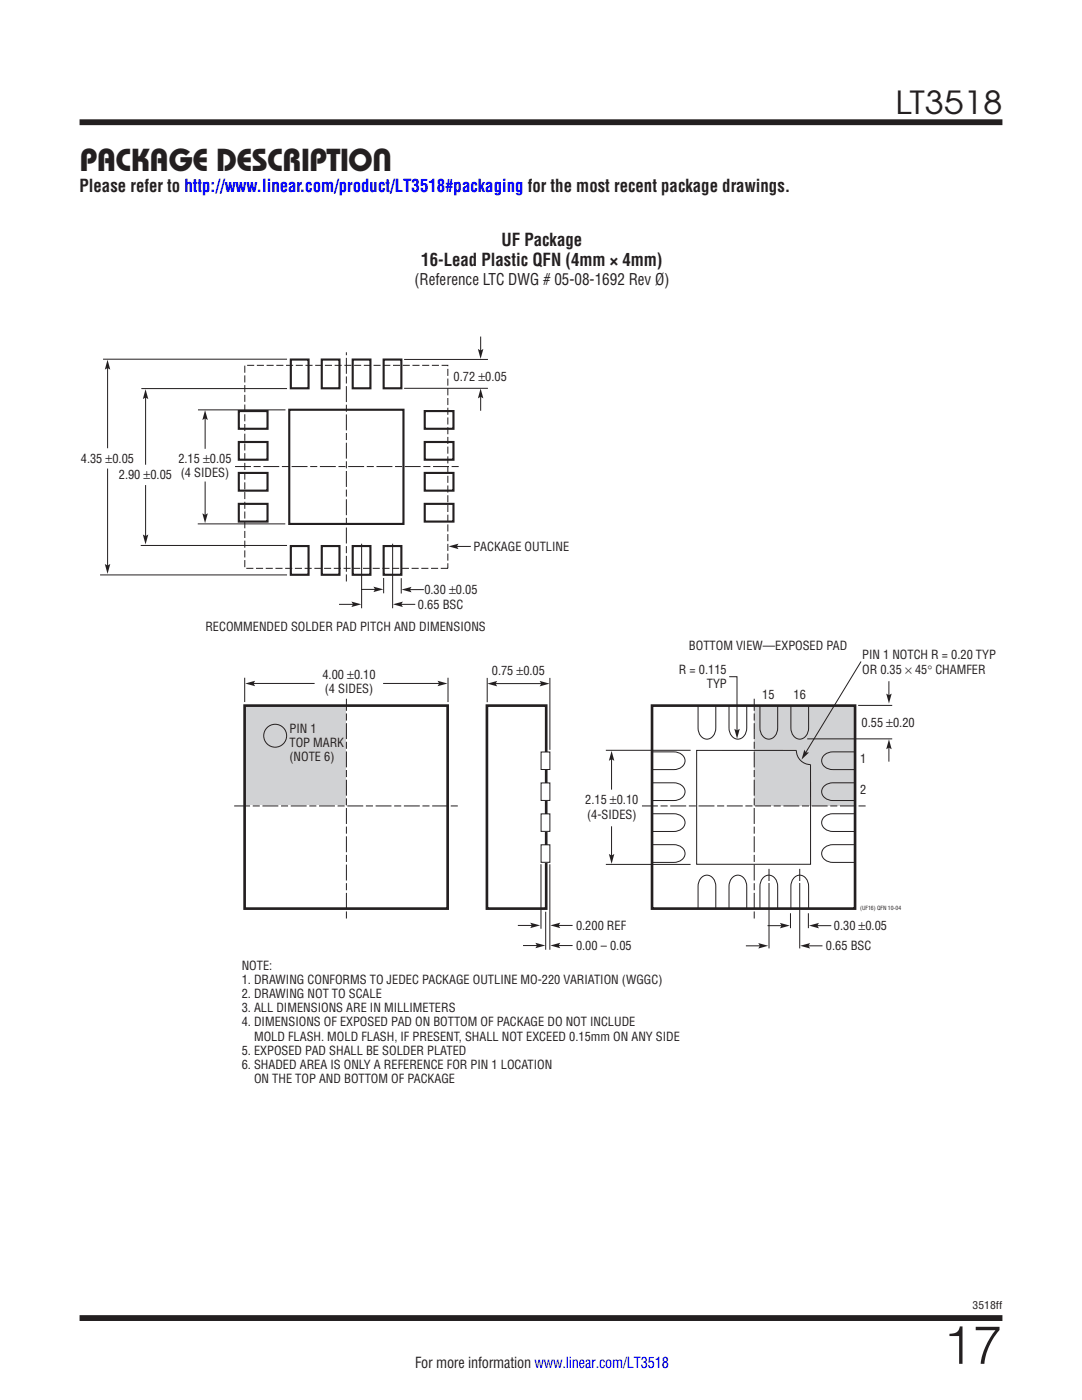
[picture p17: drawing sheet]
<svg xmlns="http://www.w3.org/2000/svg" width="216mm" height="279mm" viewBox="0 0 216 279" stroke-linecap="round" stroke-linejoin="round" font-family="sans-serif">
<defs><g id="words">
<text font-size="10.6" fill="#231f20" x="188.2" y="272.2">17</text>
<g font-size="6.3" fill="#231f20">
<text x="178.7" y="22.8">LT3518</text>
<text x="15.9" y="34.1">Package Description</text>
</g>
<g font-size="3.5" fill="#231f20">
<text x="15.9" y="38.4">Please refer to http://www.linear.com/product/LT3518#packaging for the most recent package drawings.</text>
<text x="84.1" y="53">16-Lead Plastic QFN (4mm × 4mm)</text>
<text x="100.1" y="49.1">UF Package</text>
<text x="82" y="58.3">16-Lead Plastic QFN (4mm × 4mm)</text>
<text x="99" y="54.5">UF Package</text>
</g>
<text font-size="3.2" fill="#231f20" x="82.7" y="56.9">(Reference LTC DWG # 05-08-1692 Rev Ø)</text>
<text font-size="3" fill="#231f20" x="82.8" y="273.1">For more information www.linear.com/LT3518</text>
<g font-size="2.5" fill="#231f20">
<text x="90.5" y="76">0.72 ±0.05</text>
<text x="16.1" y="92.3">4.35 ±0.05</text>
<text x="23.7" y="95.6">2.90 ±0.05</text>
<text x="35.6" y="92.4">2.15 ±0.05</text>
<text x="36.1" y="95.2">(4 SIDES)</text>
<text x="94.5" y="109.9">PACKAGE OUTLINE</text>
<text x="84.7" y="118.5">0.30 ±0.05</text>
<text x="41" y="125.9">RECOMMENDED SOLDER PAD PITCH AND DIMENSIONS</text>
<text x="83.4" y="121.5">0.65 BSC</text>
<text x="137.5" y="129.8">BOTTOM VIEW—EXPOSED PAD</text>
<text x="172" y="131.6">PIN 1 NOTCH R = 0.20 TYP</text>
<text x="64.3" y="135.6">4.00 ±0.10</text>
<text x="98.1" y="134.6">0.75 ±0.05</text>
<text x="135.5" y="134.6">R = 0.115</text>
<text x="141" y="137.4">TYP</text>
<text x="172" y="134.4">OR 0.35 × 45° CHAMFER</text>
<text x="64.8" y="138.4">(4 SIDES)</text>
<text x="152.1" y="139.4">15</text>
<text x="158.3" y="139.4">16</text>
<text x="57.8" y="146.2">PIN 1</text>
<text x="57.8" y="149">TOP MARK</text>
<text x="171.9" y="145.2">0.55 ±0.20</text>
<text x="57.8" y="151.8">(NOTE 6)</text>
<text x="171.7" y="152.3">1</text>
<text x="116.8" y="160.5">2.15 ±0.10</text>
<text x="171.7" y="158.4">2</text>
<text x="117.1" y="163.4">(4-SIDES)</text>
<text x="114.9" y="185.6">0.200 REF</text>
<text x="166.4" y="185.6">0.30 ±0.05</text>
<text x="114.9" y="189.6">0.00 – 0.05</text>
<text x="164.8" y="189.6">0.65 BSC</text>
<text x="48.2" y="193.6">NOTE:</text>
<text x="48.2" y="196.4">1. DRAWING CONFORMS TO JEDEC PACKAGE OUTLINE MO-220 VARIATION (WGGC)</text>
<text x="48.2" y="199.2">2. DRAWING NOT TO SCALE</text>
<text x="48.2" y="202">3. ALL DIMENSIONS ARE IN MILLIMETERS</text>
<text x="48.2" y="204.9">4. DIMENSIONS OF EXPOSED PAD ON BOTTOM OF PACKAGE DO NOT INCLUDE</text>
<text x="50.7" y="207.7">MOLD FLASH. MOLD FLASH, IF PRESENT, SHALL NOT EXCEED 0.15mm ON ANY SIDE</text>
<text x="48.2" y="210.5">5. EXPOSED PAD SHALL BE SOLDER PLATED</text>
<text x="48.2" y="213.3">6. SHADED AREA IS ONLY A REFERENCE FOR PIN 1 LOCATION</text>
<text x="50.7" y="216.1">ON THE TOP AND BOTTOM OF PACKAGE</text>
</g>
<text font-size="2.1" fill="#231f20" x="194.1" y="261.2">3518ff</text>
<text font-size="1.1" fill="#231f20" x="171.7" y="181.6">(UF16) QFN 10-04</text>
</g></defs>
<path d="M15.9 24.4h184.1M15.9 263h184.1" fill="none" stroke="#231f20" stroke-width="1.2" stroke-linecap="butt"/>
<g fill="#d1d2d4">
<path d="M150.5 140.8h20.1v20h-20.1z"/>
<path d="M48.8 140.8h20.3v19.9h-20.3z"/>
</g>
<path d="M48.8 140.8h40.5v40.5h-40.5z" fill="none" stroke="#231f20" stroke-width=".53"/>
<g fill="none" stroke="#231f20" stroke-width=".2">
<path d="M48.8 135.3v4.8M50.3 136.4h12.5M89.4 135.3v4.8M97.2 135.3v4.8M109.7 135.3v14.3"/>
<circle cx="54.9" cy="146.8" r="2.29"/>
</g>
<path d="M48.9 136.4l2-.5-.3 .5 .3 .5z" fill="#231f20"/>
<path d="M76.4 136.4h11.5" fill="none" stroke="#231f20" stroke-width=".2"/>
<path d="M87.3 135.9l2 .5-2 .5 .3-.5z" fill="#231f20"/>
<path d="M177.4 136v3M120.9 149.7h16.9M161.1 147.5h16.9M171.2 140.8h6.8M120.9 172.5h16.9" fill="none" stroke="#231f20" stroke-width=".2"/>
<path d="M176.8 138.4l.6 .3 .5-.3-.5 2z" fill="#231f20"/>
<path d="M145.5 135.1h1.6v10.9" fill="none" stroke="#231f20" stroke-width=".2"/>
<path d="M146.5 145.4l.6 .4 .5-.4-.5 2z" fill="#231f20"/>
<path d="M177.4 148.9v3.1" fill="none" stroke="#231f20" stroke-width=".2"/>
<path d="M177.4 147.5l.5 2-.5-.3-.6 .3z" fill="#231f20"/>
<path d="M122 164.9v6.1" fill="none" stroke="#231f20" stroke-width=".2"/>
<path d="M121.5 170.4l.5 .3 .6-.3-.6 2z" fill="#231f20"/>
<path d="M122 151.2v6.4" fill="none" stroke="#231f20" stroke-width=".2"/>
<path d="M122 149.9l.6 1.9-.6-.3-.5 .3z" fill="#231f20"/>
<path d="M153.4 173.4v15.9M159.6 173.4v15.9M148.8 188.8h3.1" fill="none" stroke="#231f20" stroke-width=".2"/>
<path d="M151.3 188.2l2 .6-2 .5 .3-.5z" fill="#231f20"/>
<path d="M161.1 188.8h3" fill="none" stroke="#231f20" stroke-width=".2"/>
<path d="M159.7 188.8l1.9-.6-.3 .6 .3 .5z" fill="#231f20"/>
<path d="M153.2 184.7h3" fill="none" stroke="#231f20" stroke-width=".2"/>
<path d="M155.6 184.2l2 .5-2 .6 .3-.6z" fill="#231f20"/>
<path d="M162.8 184.7h3.1" fill="none" stroke="#231f20" stroke-width=".2"/>
<path d="M161.4 184.7l2-.5-.3 .5 .3 .6z" fill="#231f20"/>
<path d="M107.9 172.5v12.9M109.7 172.5v17M103.3 184.7h3.1M157.7 182.3v2.9M161.3 182.3v2.9" fill="none" stroke="#231f20" stroke-width=".2"/>
<path d="M105.8 184.1l2 .6-2 .5 .3-.5z" fill="#231f20"/>
<path d="M111.2 184.7h3.1" fill="none" stroke="#231f20" stroke-width=".2"/>
<path d="M109.8 184.7l2-.6-.3 .6 .3 .5z" fill="#231f20"/>
<path d="M104.4 188.7h3" fill="none" stroke="#231f20" stroke-width=".2"/>
<path d="M106.8 188.2l2 .5-2 .5 .4-.5z" fill="#231f20"/>
<path d="M111.2 188.7h3.1" fill="none" stroke="#231f20" stroke-width=".2"/>
<path d="M109.8 188.7l2-.5-.3 .5 .3 .5z" fill="#231f20"/>
<path d="M130.1 140.8h40.5v40.5h-40.5z" fill="none" stroke="#231f20" stroke-width=".53"/>
<path d="M48.8 72.9h40.6v40.5h-40.6z" fill="none" stroke="#231f20" stroke-width=".2" stroke-dasharray="1.4 .5" stroke-linecap="butt"/>
<path d="M57.7 81.8h22.8v22.8h-22.8z" fill="none" stroke="#231f20" stroke-width=".42"/>
<g fill="#fff">
<path d="M152.5 175.8h1.7v.3h-1.7z"/>
<path d="M158.7 175.8h1.7v.3h-1.7z"/>
</g>
<path d="M97.2 140.8h11.8v40.5h-11.8z" fill="none" stroke="#231f20" stroke-width=".53"/>
<path d="M108 168.6h1.7v3.5h-1.7z" fill="#fff"/>
<path d="M108 168.6h1.7v3.5h-1.7z" fill="none" stroke="#231f20" stroke-width=".2"/>
<path d="M108 162.4h1.7v3.5h-1.7z" fill="#fff"/>
<path d="M108 162.4h1.7v3.5h-1.7z" fill="none" stroke="#231f20" stroke-width=".2"/>
<path d="M108 156.3h1.7v3.4h-1.7z" fill="#fff"/>
<path d="M108 156.3h1.7v3.4h-1.7z" fill="none" stroke="#231f20" stroke-width=".2"/>
<path d="M108 150.1h1.7v3.5h-1.7z" fill="#fff"/>
<path d="M108 150.1h1.7v3.5h-1.7z" fill="none" stroke="#231f20" stroke-width=".2"/>
<path d="M97.2 136.4l2-.5-.3 .5 .3 .6z" fill="#231f20"/>
<path d="M98.6 136.4h9.7" fill="none" stroke="#231f20" stroke-width=".2"/>
<path d="M107.7 135.9l2 .5-2 .6 .3-.6z" fill="#231f20"/>
<g fill="none" stroke="#231f20" stroke-width=".2">
<path d="M95.9 78.9v3.1M130.1 156.2h4.3a1.81 1.81 0 0 1 1.9 .7 1.81 1.81 0 0 1 .1 2 2.41 2.41 0 0 1-2 .9h-4.3M130.1 150.1h4.3a1.81 1.81 0 0 1 1.9 .7 1.81 1.81 0 0 1 .1 1.9 2.41 2.41 0 0 1-2 .9h-4.3M139.3 140.9v4.4a1.81 1.81 0 0 0 .7 1.8 1.81 1.81 0 0 0 2 .1 2.41 2.41 0 0 0 .8-1.9v-4.4M145.5 140.9v4.4a1.81 1.81 0 0 0 .7 1.8 1.81 1.81 0 0 0 1.9 .1 2.41 2.41 0 0 0 .9-1.9v-4.4M151.6 140.9v4.4a1.81 1.81 0 0 0 .7 1.8 1.81 1.81 0 0 0 2 .1 2.41 2.41 0 0 0 .9-1.9v-4.4M157.8 140.9v4.4a1.81 1.81 0 0 0 .7 1.8 1.81 1.81 0 0 0 2 .1 2.41 2.41 0 0 0 .9-1.9v-4.4M170.5 156.2h-4.3a1.81 1.81 0 0 0-1.8 .7 1.81 1.81 0 0 0-.1 2 2.41 2.41 0 0 0 1.9 .9h4.3M170.5 150.1h-4.3a1.81 1.81 0 0 0-1.8 .7 1.81 1.81 0 0 0-.1 1.9 2.41 2.41 0 0 0 1.9 .9h4.3M130.1 168.6h4.3a1.81 1.81 0 0 1 1.9 .7 1.81 1.81 0 0 1 .1 1.9 2.41 2.41 0 0 1-2 .9h-4.3M130.1 162.4h4.3a1.81 1.81 0 0 1 1.9 .7 1.81 1.81 0 0 1 .1 2 2.41 2.41 0 0 1-2 .8h-4.3M170.5 168.6h-4.3a1.81 1.81 0 0 0-1.8 .7 1.81 1.81 0 0 0-.1 1.9 2.41 2.41 0 0 0 1.9 .9h4.3"/>
<path d="M170.5 162.4h-4.3a1.81 1.81 0 0 0-1.8 .7 1.81 1.81 0 0 0-.1 2 2.41 2.41 0 0 0 1.9 .8h4.3M108.9 182v7.5M139.3 181.3v-4.4a1.81 1.81 0 0 1 .7-1.8 1.81 1.81 0 0 1 2-.1 2.41 2.41 0 0 1 .8 1.9v4.4M145.5 181.3v-4.4a1.81 1.81 0 0 1 .7-1.8 1.81 1.81 0 0 1 1.9-.1 2.41 2.41 0 0 1 .9 1.9v4.4M151.6 181.3v-4.4a1.81 1.81 0 0 1 .7-1.8 1.81 1.81 0 0 1 2-.1 2.41 2.41 0 0 1 .9 1.9v4.4M157.8 181.3v-4.4a1.81 1.81 0 0 1 .7-1.8 1.81 1.81 0 0 1 2-.1 2.41 2.41 0 0 1 .9 1.9v4.4"/>
</g>
<path d="M91.5 93.1h-44.8M69.1 116v-45.7M91.4 160.8h-45.1M172.7 160.8h-45M69.1 183.3v-43.9M150.5 183.3v-43.9" fill="none" stroke="#231f20" stroke-width=".2" stroke-dasharray="1.4 .5 3.2 .5" stroke-linecap="butt"/>
<path d="M95.9 77.5l.5 2-.5-.3-.5 .3z" fill="#231f20"/>
<path d="M95.9 67.2v3" fill="none" stroke="#231f20" stroke-width=".2"/>
<path d="M95.4 69.6l.5 .4 .5-.4-.5 2z" fill="#231f20"/>
<path d="M80.6 71.7h16.8M80.6 77.5h16.8M72 117.6h3.1" fill="none" stroke="#231f20" stroke-width=".2"/>
<path d="M74.5 117.1l2 .5-2 .6 .3-.6z" fill="#231f20"/>
<path d="M81.5 117.7h3.1" fill="none" stroke="#231f20" stroke-width=".2"/>
<path d="M80.1 117.7l2-.6-.3 .6 .3 .5z" fill="#231f20"/>
<path d="M76.6 115.3v3.1M80.1 115.4v3M67.7 120.6h3" fill="none" stroke="#231f20" stroke-width=".2"/>
<path d="M70.1 120.1l2 .5-2 .5 .3-.5z" fill="#231f20"/>
<path d="M79.8 120.6h3.1" fill="none" stroke="#231f20" stroke-width=".2"/>
<path d="M78.4 120.6l2-.5-.3 .5 .3 .5z" fill="#231f20"/>
<path d="M40.9 83.2v6.4M72.2 108.5v12.9M78.3 108.5v12.9" fill="none" stroke="#231f20" stroke-width=".2"/>
<g fill="none" stroke="#231f20" stroke-width=".42">
<path d="M58 71.8h3.6v5.7h-3.6zM64.2 71.8h3.5v5.7h-3.5zM70.4 71.8h3.5v5.7h-3.5zM76.6 71.8h3.5v5.7h-3.5zM47.6 94.4h5.8v3.5h-5.8zM47.6 88.2h5.8v3.5h-5.8zM47.6 82h5.8v3.6h-5.8zM84.7 94.4h5.8v3.5h-5.8zM84.7 88.2h5.8v3.5h-5.8zM84.7 82h5.8v3.6h-5.8zM47.6 100.6h5.8v3.5h-5.8zM58 109h3.6v5.7h-3.6z"/>
<path d="M64.2 109h3.5v5.7h-3.5zM70.4 109h3.5v5.7h-3.5zM76.6 109h3.5v5.7h-3.5zM84.7 100.6h5.8v3.5h-5.8z"/>
</g>
<path d="M40.9 81.8l.6 2-.6-.3-.5 .3z" fill="#231f20"/>
<path d="M40.9 96.1v6.9" fill="none" stroke="#231f20" stroke-width=".2"/>
<path d="M40.4 102.4l.5 .4 .6-.4-.6 2z" fill="#231f20"/>
<path d="M29.1 79.1v13.6" fill="none" stroke="#231f20" stroke-width=".2"/>
<path d="M29 77.7l.6 1.9-.6-.3-.5 .3z" fill="#231f20"/>
<path d="M29.1 96.8v10.5" fill="none" stroke="#231f20" stroke-width=".2"/>
<path d="M28.5 106.7l.5 .3 .6-.3-.6 2z" fill="#231f20"/>
<path d="M21.5 73.2v16.3" fill="none" stroke="#231f20" stroke-width=".2"/>
<path d="M21.5 71.8l.5 2-.5-.4-.6 .4z" fill="#231f20"/>
<path d="M21.5 93.5v19.6" fill="none" stroke="#231f20" stroke-width=".2"/>
<path d="M20.9 112.6l.6 .3 .5-.3-.5 1.9z" fill="#231f20"/>
<path d="M20.6 71.7h36.7M28.2 77.5h29.1M39.5 81.8h17.5M20 114.7h37.3M28.1 108.9h29.2M39.5 104.6h17.4M90.9 109.1h3.1" fill="none" stroke="#231f20" stroke-width=".2"/>
<path d="M89.5 109l2-.5-.3 .5 .3 .6z" fill="#231f20"/>
<path d="M171.8 132l-11.1 18.4" fill="none" stroke="#231f20" stroke-width=".2"/>
<path d="M160.5 149.6l.3 .6h.6l-1.5 1.4z" fill="#231f20"/>
<path d="M139 149.8h19.9a2.83 2.83 0 0 0 2.8 2.8v19.9h-22.7z" fill="none" stroke="#231f20" stroke-width=".2"/>
<use href="#words"/>
</svg>
